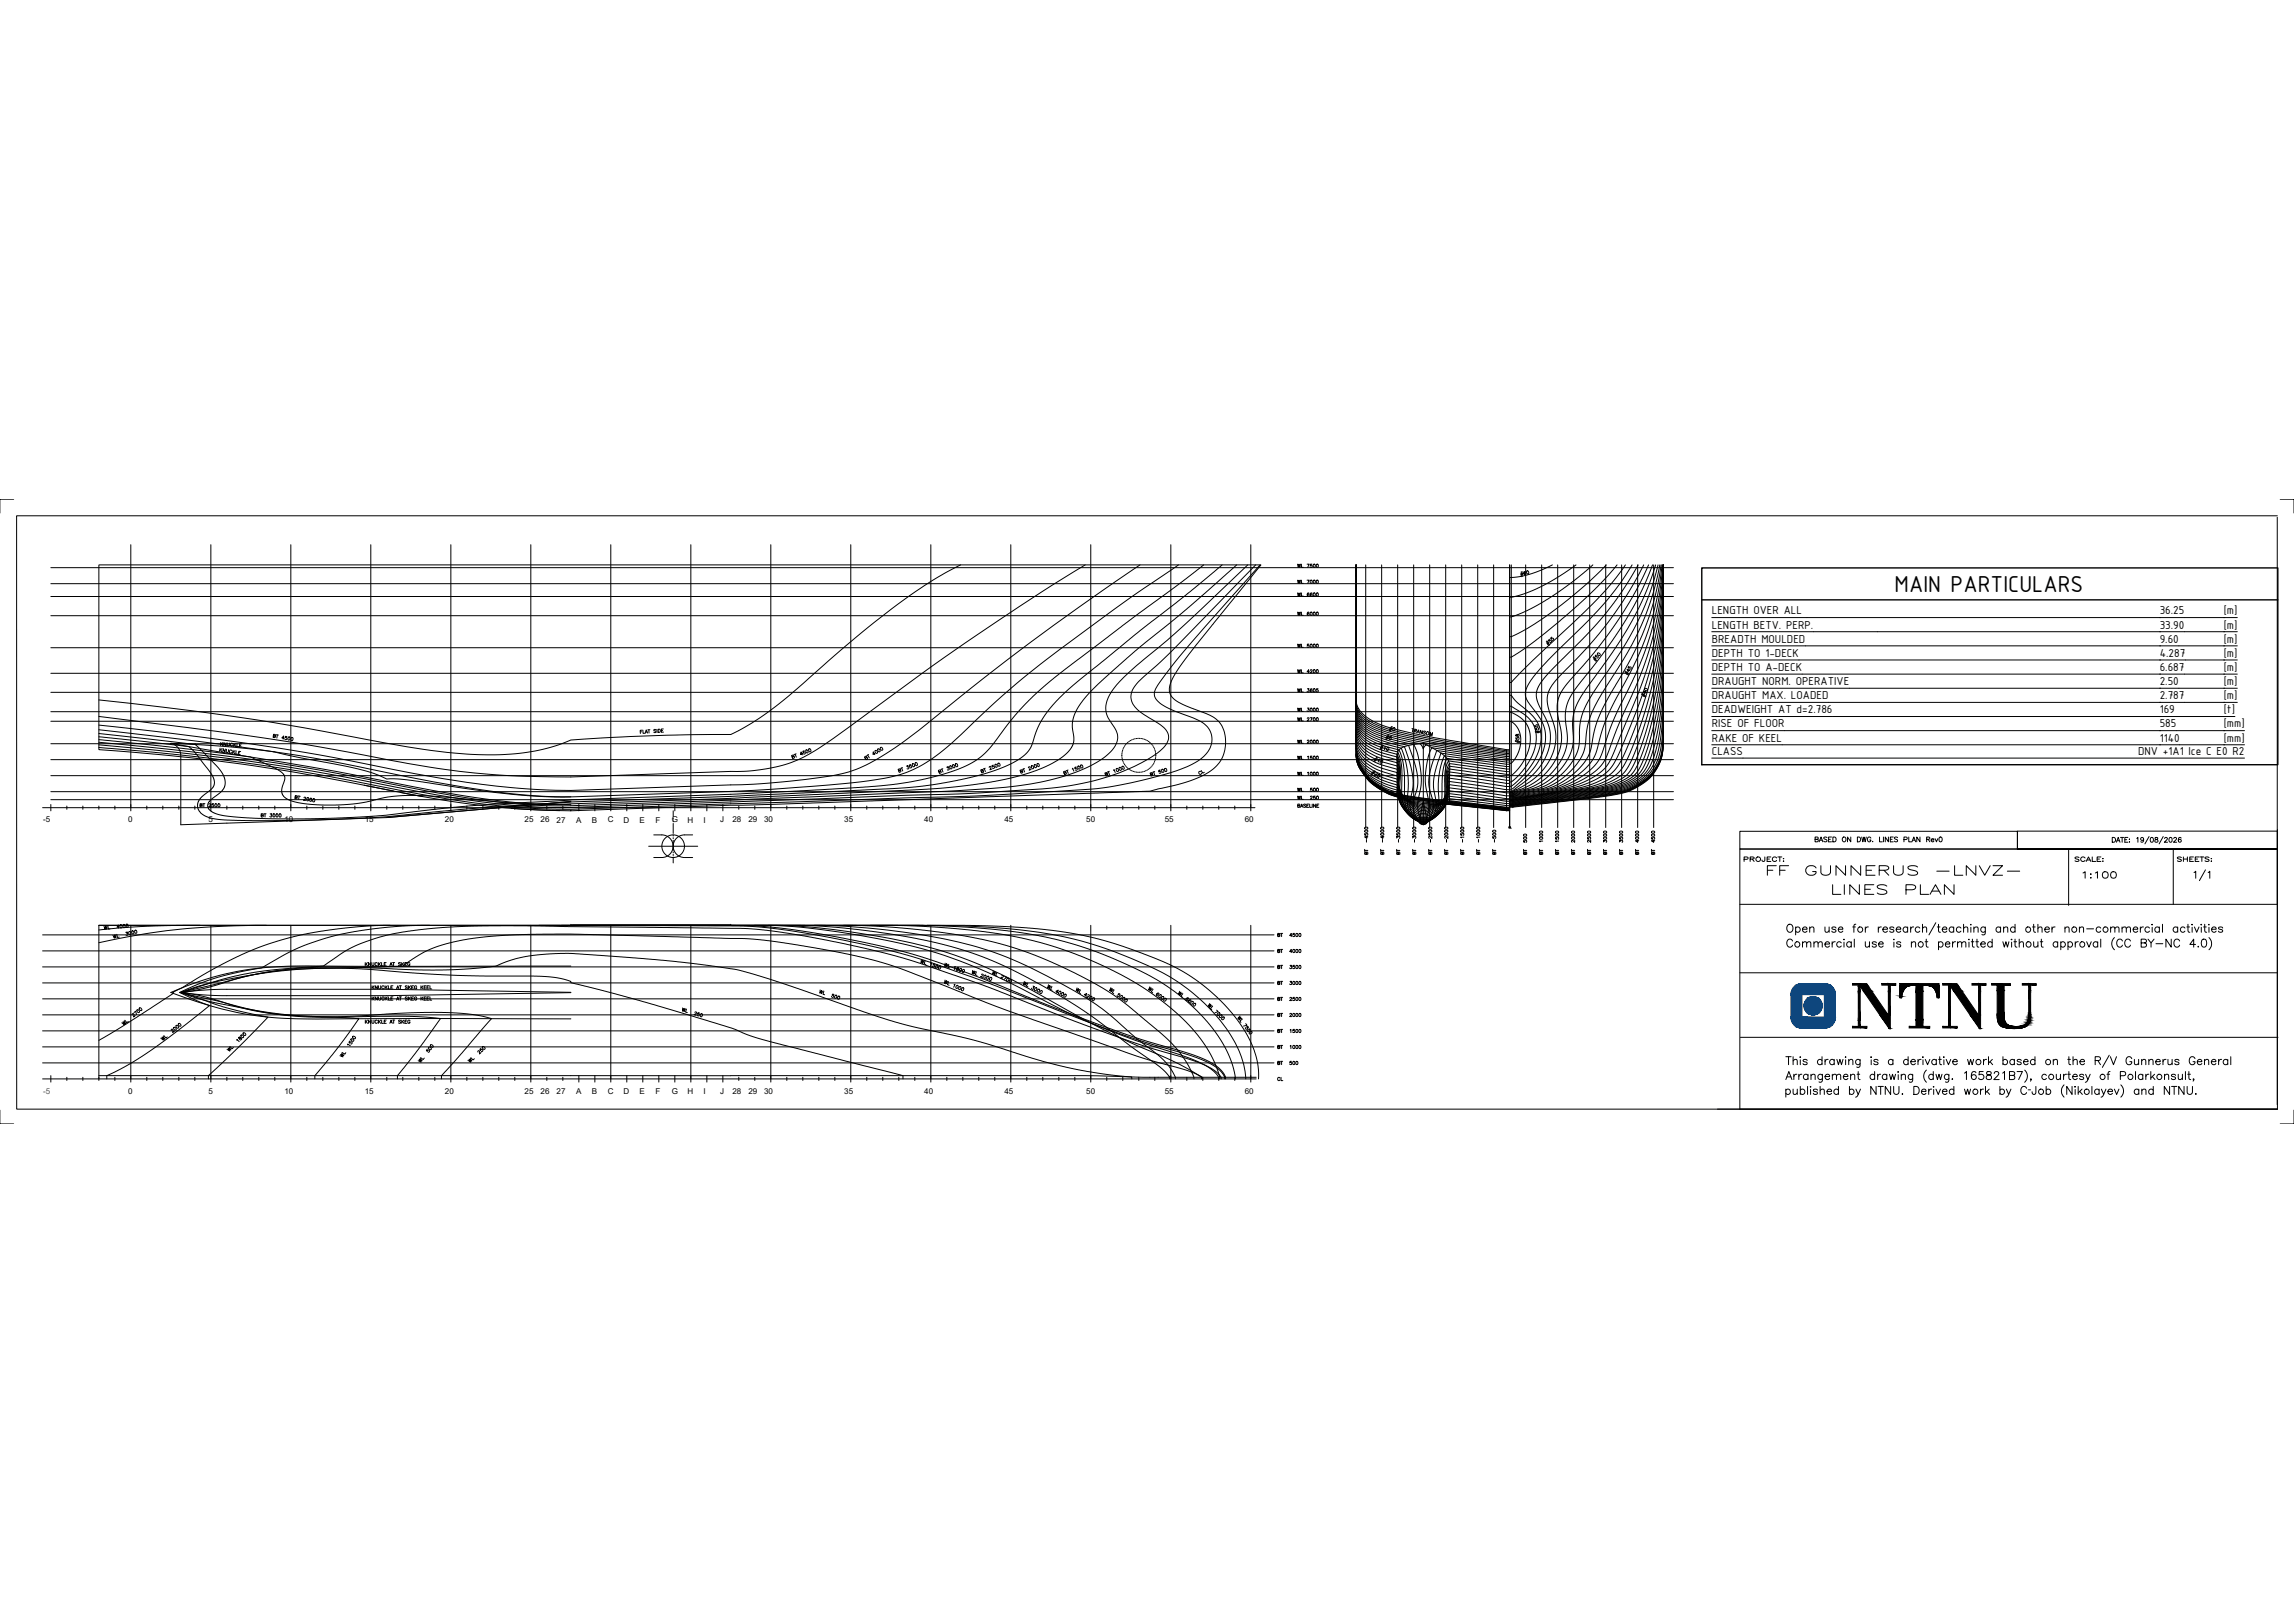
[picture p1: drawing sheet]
<svg xmlns="http://www.w3.org/2000/svg" width="1189mm" height="841mm" viewBox="0 0 1189 841" stroke-linecap="round" stroke-linejoin="round" font-family="sans-serif">
<defs><g id="words">
<text font-size="12.9" x="982" y="307">MAIN PARTICULARS</text>
<g font-size="8.8">
<text x="915" y="455">FF GUNNERUS -LNVZ-</text>
<text x="949" y="465">LINES PLAN</text>
</g>
<text font-size="6.6" x="1079" y="456">1:100</text>
<g font-size="6.4">
<text x="887" y="318">LENGTH OVER ALL</text>
<text x="1119" y="318">36.25</text>
<text x="1152" y="318">[m]</text>
<text x="887" y="326">LENGTH BETV. PERP.</text>
<text x="1119" y="326">33.90</text>
<text x="1152" y="326">[m]</text>
<text x="887" y="333">BREADTH MOULDED</text>
<text x="1119" y="333">9.60</text>
<text x="1152" y="333">[m]</text>
<text x="887" y="340">DEPTH TO 1-DECK</text>
<text x="1119" y="340">4.287</text>
<text x="1152" y="340">[m]</text>
<text x="887" y="348">DEPTH TO A-DECK</text>
<text x="1119" y="348">6.687</text>
<text x="1152" y="348">[m]</text>
<text x="887" y="355">DRAUGHT NORM. OPERATIVE</text>
<text x="1119" y="355">2.50</text>
<text x="1152" y="355">[m]</text>
<text x="887" y="362">DRAUGHT MAX. LOADED</text>
<text x="1119" y="362">2.787</text>
<text x="1152" y="362">[m]</text>
<text x="887" y="370">DEADWEIGHT AT d=2.786</text>
<text x="1119" y="370">169</text>
<text x="1152" y="370">[t]</text>
<text x="887" y="377">RISE OF FLOOR</text>
<text x="1119" y="377">585</text>
<text x="1152" y="377">[mm]</text>
<text x="887" y="384">RAKE OF KEEL</text>
<text x="1119" y="384">1140</text>
<text x="1152" y="384">[mm]</text>
<text x="887" y="391">CLASS</text>
<text x="1108" y="391">DNV +1A1 Ice C E0 R2</text>
</g>
<text font-size="6.2" x="714" y="390">#10</text>
<text font-size="6" x="1051" y="567">‑</text>
<g font-size="5.7">
<text x="719" y="380">#0</text>
<text x="717" y="385">#5</text>
<text x="789" y="386" transform="rotate(-90 789 386)">#58</text>
<text x="940" y="437">BASED ON DWG. LINES PLAN Rev0</text>
<text x="903" y="448">PROJECT:</text>
<text x="1075" y="448">SCALE:</text>
<text x="1127" y="448">SHEETS:</text>
</g>
<text font-size="5.3" x="621" y="403">CL</text>
<g font-size="4.9">
<text x="672" y="295">WL 7500</text>
<text x="672" y="310">WL 6600</text>
<text x="672" y="350">WL 4200</text>
<text x="672" y="360">WL 3605</text>
<text x="672" y="395">WL 1500</text>
<text x="672" y="411">WL 500</text>
<text x="103" y="419">BT 2500</text>
<text x="672" y="416">WL 250</text>
<text x="134" y="425">BT 3000</text>
<text x="710" y="444" transform="rotate(-90 710 444)">BT -4500</text>
<text x="727" y="444" transform="rotate(-90 727 444)">BT -3500</text>
<text x="743" y="444" transform="rotate(-90 743 444)">BT -2500</text>
<text x="752" y="444" transform="rotate(-90 752 444)">BT -2000</text>
<text x="760" y="444" transform="rotate(-90 760 444)">BT -1500</text>
<text x="776" y="444" transform="rotate(-90 776 444)">BT -500</text>
<text x="801" y="444" transform="rotate(-90 801 444)">BT 1000</text>
<text x="817" y="444" transform="rotate(-90 817 444)">BT 2000</text>
<text x="834" y="444" transform="rotate(-90 834 444)">BT 3000</text>
<text x="851" y="444" transform="rotate(-90 851 444)">BT 4000</text>
<text x="661" y="495">BT 4000</text>
<text x="661" y="503">BT 3500</text>
<text x="661" y="512">BT 3000</text>
<text x="661" y="528">BT 2000</text>
<text x="661" y="545">BT 1000</text>
<text x="661" y="553">BT 500</text>
<text x="661" y="561">CL</text>
</g>
<g font-size="4.4">
<text x="672" y="303">WL 7000</text>
<text x="672" y="320">WL 6000</text>
<text x="672" y="337">WL 5000</text>
<text x="672" y="370">WL 3000</text>
<text x="672" y="375">WL 2700</text>
<text x="672" y="386">WL 2000</text>
<text x="672" y="403">WL 1000</text>
<text x="672" y="419">BASELINE</text>
<text x="718" y="444" transform="rotate(-90 718 444)">BT -4000</text>
<text x="735" y="444" transform="rotate(-90 735 444)">BT -3000</text>
<text x="768" y="444" transform="rotate(-90 768 444)">BT -1000</text>
<text x="792" y="444" transform="rotate(-90 792 444)">BT 500</text>
<text x="809" y="444" transform="rotate(-90 809 444)">BT 1500</text>
<text x="826" y="444" transform="rotate(-90 826 444)">BT 2500</text>
<text x="842" y="444" transform="rotate(-90 842 444)">BT 3500</text>
<text x="859" y="444" transform="rotate(-90 859 444)">BT 4500</text>
<text x="661" y="486">BT 4500</text>
<text x="661" y="520">BT 2500</text>
<text x="661" y="536">BT 1500</text>
</g>
<g font-size="4.2">
<text x="22" y="426">-5</text>
<text x="66" y="426">0</text>
<text x="108" y="426">5</text>
<text x="147" y="426">10</text>
<text x="189" y="426">15</text>
<text x="231" y="426">20</text>
<text x="272" y="426">25</text>
<text x="280" y="426">26</text>
<text x="288" y="426">27</text>
<text x="299" y="426">A</text>
<text x="307" y="426">B</text>
<text x="315" y="426">C</text>
<text x="323" y="426">D</text>
<text x="331" y="426">E</text>
<text x="340" y="426">F</text>
<text x="348" y="426">G</text>
<text x="356" y="426">H</text>
<text x="365" y="426">I</text>
<text x="373" y="426">J</text>
<text x="380" y="426">28</text>
<text x="388" y="426">29</text>
<text x="396" y="426">30</text>
<text x="438" y="426">35</text>
<text x="479" y="426">40</text>
<text x="521" y="426">45</text>
<text x="563" y="426">50</text>
<text x="604" y="426">55</text>
<text x="645" y="426">60</text>
<text x="66" y="567">0</text>
<text x="108" y="567">5</text>
<text x="147" y="567">10</text>
<text x="189" y="567">15</text>
<text x="231" y="567">20</text>
<text x="272" y="567">25</text>
<text x="280" y="567">26</text>
<text x="288" y="567">27</text>
<text x="299" y="567">A</text>
<text x="307" y="567">B</text>
<text x="315" y="567">C</text>
<text x="323" y="567">D</text>
<text x="331" y="567">E</text>
<text x="340" y="567">F</text>
<text x="348" y="567">G</text>
<text x="356" y="567">H</text>
<text x="365" y="567">I</text>
<text x="373" y="567">J</text>
<text x="380" y="567">28</text>
<text x="388" y="567">29</text>
<text x="396" y="567">30</text>
<text x="438" y="567">35</text>
<text x="479" y="567">40</text>
<text x="521" y="567">45</text>
<text x="563" y="567">50</text>
<text x="604" y="567">55</text>
<text x="645" y="567">60</text>
</g>
<text font-size="4.2" fill="#f00" x="22" y="567">-5</text>
<text font-size="3.5" x="781" y="430">CL</text>
</g></defs>
<!-- layer: 03_Lines_Buttocks -->
<g fill="none" stroke="#000" stroke-width=".52">
<path d="M51 293h602l-37 46-7 11-3 5a8 8 0 0 0 6 10l14 5a15 15 0 0 1 9 19 23 23 0 0 1-18 15l-21 6-305 10a459 459 0 0 1-90-11l-28-5a1108 1108 0 0 0-122-16zM498 293l-3 1a293 293 0 0 0-57 41l-27 24a140 140 0 0 1-32 22 932 932 0 0 0-84 3 121 121 0 0 1-59 6l-21-2a1849 1849 0 0 0-139-23l-25-2M562 293l-22 14-40 26-65 48a79 79 0 0 1-36 17l-13 2-90 3a430 430 0 0 1-92-9l-61-11-92-12M591 293a1542 1542 0 0 0-121 90 87 87 0 0 1-39 19 398 398 0 0 1-52 5l-83 3a469 469 0 0 1-92-11 1422 1422 0 0 0-153-23M611 293l-25 16-37 28a537 537 0 0 0-57 49 67 67 0 0 1-42 19l-29 2-38 3-87 3h-14l-27-2-45-7h-10l-7-3-8-3-43-8M624 293l-72 54-11 9-12 12-16 20-6 5-5 3-9 4-10 3-11 2-19 2-37 3-120 4-41 3-69 6-28 1h-28l-16-2-4-1-2-2v-1v-2l8-7 1-2v-3l-2-3-2-3-12-12M633 293l-18 15-28 22-35 29-6 6-5 6-3 6-4 10-4 5-8 5-10 4-13 3-16 3-16 1-42 2-129 6-47 3-61 5-42 1h-30l-9-2-3-2-1-1-1-3 1-2 7-7 1-1v-2l-1-3-2-3-7-9-3-3-47-5M641 293l-25 21-28 23-24 22-4 6-3 5-1 5v10l-1 3-3 3-8 5-10 4-13 4-13 2-17 2-17 1-95 5-85 3-23-1-46-3-14-1-10 1-18 4h-19l-10-1-6-2-1-2-1-2 2-7-1-2-5-3-12-6-36-4-43-5M647 293l-34 32-20 17a61 61 0 0 0-19 20 13 13 0 0 0 3 15 10 10 0 0 1-2 13 74 74 0 0 1-36 15 405 405 0 0 1-67 6l-176 7a380 380 0 0 1-84-10 1234 1234 0 0 0-161-23M651 293l-45 46-13 11a13 13 0 0 0-7 13l1 2 3 3 8 5a12 12 0 0 1 8 9 13 13 0 0 1-8 10 126 126 0 0 1-62 17l-39 2-201 7a409 409 0 0 1-92-10 1162 1162 0 0 0-153-22M653 293l-40 45-13 17a6 6 0 0 0 2 10l6 3 7 3a16 16 0 0 1 13 9 13 13 0 0 1-9 15 178 178 0 0 1-60 14l-60 4-203 6h-19l-20-2-22-3-68-12-38-6-37-5-41-4M51 378l46 5 45 7"/>
<path d="M51 380l50 6M89 385l29 5a1919 1919 0 0 1 102 19 327 327 0 0 0 76 8M101 386h.1M142 390l-24-3-29-2a6 6 0 0 1 5 7v35l106-3 96-9-96 9M142 390a1200 1200 0 0 1 77 14 364 364 0 0 0 77 9M581 392v1M581 391v1M581 390v1M582 393h.1M582 389v1M582 394h.1M582 389h.1"/>
<path d="M582 395h.1M582 388h.1M582 395l1 1M583 387h-1M583 396h.1M583 386v1M583 397h.1M583 386h.1M584 397v1M584 385h.1M584 398h1M585 385h-1"/>
<path d="M585 398v1M585 384h.1M586 399h.1M586 384h.1M586 399h1M587 383h-1M587 400h1M588 383h-1M588 400h.1M588 383h.1M589 383h.1M590 383h.1"/>
<path d="M590 383h1M591 383h1M592 383h.1M592 400h.1M593 383h.1M593 400h.1M594 383h.1M594 399h.1M594 384h1M595 399h-1M595 384h.1M595 398v1"/>
<path d="M596 385h.1M596 398h.1M596 385h1M597 397l-1 1M597 386h.1M597 397h.1M597 386l1 1M598 396h-1M598 387h.1M598 395v1M598 388h.1M598 395h.1"/>
<path d="M599 389h.1M599 394h.1M599 389v1M599 393h.1M599 390v1M599 392v1M599 391v1M189 407l15 3M207 411l12 2M265 419l25 1M589 400h.1M590 400h.1"/>
<path d="M590 400h1M592 400h-1"/>
</g>
<!-- layer: 00_Grid -->
<g fill="none" stroke="#000" stroke-width=".52">
<path d="M22 419h628M26 417v3M35 418v1M43 418v1M51 418v1M60 418v1M68 417v3M76 418v1M84 418v1M93 418v1M118 418v1M126 418v1"/>
<path d="M134 418v1M142 418v1M151 417v3M159 418v1M167 418v1M176 418v1M184 418v1M192 417v3M200 418v1M209 418v1M217 418v1M225 418v1"/>
<path d="M234 417v3M242 418v1M250 418v1M259 418v1M267 418v1M275 417v3M283 418v1M292 418v1M300 417v3M308 417v3M317 417v3M325 417v3"/>
<path d="M333 417v3M341 417v3M350 417v3M358 417v3M366 417v3M375 417v3M383 418v1M391 418v1M399 417v3M408 418v1M416 418v1M424 418v1"/>
<path d="M433 418v1M441 417v3M449 418v1M458 418v1M466 418v1M474 418v1M482 417v3M491 418v1M499 418v1M507 418v1M516 418v1M524 417v3"/>
<path d="M532 418v1M540 418v1M549 418v1M557 418v1M565 417v3M574 418v1M582 418v1M590 418v1M598 418v1M607 417v3M615 418v1M623 418v1"/>
<path d="M632 418v1M640 418v1M648 417v3"/>
</g>
<!-- layer: 03_Lines_Grid -->
<g fill="none" stroke="#000" stroke-width=".52">
<path d="M26 294h841M68 282v137M109 282v137M151 282v137M192 282v137M234 282v137M275 282v137M317 282v137M358 282v137M399 282v137M441 282v137M482 282v137"/>
<path d="M524 282v137M565 282v137M607 282v137M648 282v137M708 293v136M716 293v136M724 293v136M733 293v136M741 293v136M749 293v136M758 293v136M766 293v136"/>
<path d="M774 293v136M782 293v136M791 293v136M799 293v136M807 293v136M816 293v136M824 293v136M832 293v136M840 293v136M849 293v136M857 293v136M26 309h841"/>
<path d="M26 302h841M26 319h841M26 336h841M26 359h841M26 349h841M26 369h841M26 374h841M26 394h841M26 385h841M26 410h841M26 402h841M26 414h841"/>
<path d="M68 479v80M109 479v80M151 479v80M192 479v80M234 479v80M275 479v80M317 479v80M358 479v80M399 479v80M441 479v80M482 479v80M524 479v80"/>
<path d="M565 479v80M607 479v80M648 479v80M22 493h638M22 484h638M22 518h638M22 509h638M22 501h638M22 534h638M22 526h638M22 551h638M22 542h638"/>
</g>
<!-- layer: Make2D$Visible$Curves$0 -->
<g fill="none" stroke="#000" stroke-width=".52">
<path d="M22 559h629M26 557v4M35 558v2M43 558v2M51 558v2M60 558v2M68 557v4M76 558v2M84 558v2M93 558v2M101 558v2M109 557v4"/>
<path d="M118 558v2M126 558v2M134 558v2M142 558v2M151 557v4M159 558v2M167 558v2M176 558v2M184 558v2M192 557v4M200 558v2M209 558v2"/>
<path d="M217 558v2M225 558v2M234 557v4M242 558v2M250 558v2M259 558v2M267 558v2M275 557v4M283 558v2M292 558v2M300 557v4M308 557v4"/>
<path d="M317 557v4M325 557v4M333 557v4M341 557v4M350 557v4M358 557v4M366 557v4M375 557v4M383 558v2M391 558v2M399 557v4M408 558v2"/>
<path d="M416 558v2M424 558v2M433 558v2M441 557v4M449 558v2M458 558v2M466 558v2M474 558v2M482 557v4M491 558v2M499 558v2M507 558v2"/>
<path d="M516 558v2M524 557v4M532 558v2M540 558v2M549 558v2M557 558v2M565 557v4M574 558v2M582 558v2M590 558v2M598 558v2M607 557v4"/>
<path d="M615 558v2M623 558v2M632 558v2M640 558v2M648 557v4"/>
</g>
<!-- layer: 03_Lines_Waterlines -->
<g fill="none" stroke="#000" stroke-width=".52">
<path d="M51 479h427M51 479h449l27 1 20 2 20 4 19 6 21 8 14 8 6 6 8 7 6 7 4 6 4 7 2 6 1 5v7M51 479v80M104 479l-28 1-25 2M138 479a365 365 0 0 0-87 10M202 479l-18 1-21 3-14 3-17 6-16 7-26 15v1l-16 10-23 14M223 479l-26 2-13 2-12 2-18 6-18 11-23 4-8 3-11 5h-1l16 7-18 14-15 11-12 7-9 4v2M279 479l110 1 26 3 36 7 16 4 15 5 29 10 70 27 39 12 7 3 4 2 3 3 1 3M291 479l103 1 25 3 37 7 17 4 12 4 26 10 33 13 33 13 45 14 9 5 3 3 1 3M296 479h.1M297 479l173 1 37 2 14 2 14 3 17 5 18 8 17 8 13 9 12 10 9 10 8 12 2 6 1 4M379 479h.1"/>
<path d="M379 479h-83l126 1 32 3 17 3 17 3 15 5 13 5 16 7 18 10 16 10 20 16 14 10 5 4 1 2v1M391 479a351 351 0 0 1 106 19l22 9 25 13a430 430 0 0 0 73 28 27 27 0 0 1 15 10v1M398 479a348 348 0 0 1 100 17l14 6 14 6a768 768 0 0 0 63 34 166 166 0 0 1 34 16v1M422 479a327 327 0 0 1 94 15 244 244 0 0 1 60 33l12 11 8 6a30 30 0 0 1 13 15M437 479l31 2 32 4 24 6 22 8 22 11 8 5 9 7 17 14 7 6 6 9 4 8M451 479l42 1 20 1 15 2 14 3 11 2 13 4 12 5 13 6 10 6 9 6 10 8 8 9 6 9 4 10 2 8M480 479a293 293 0 0 1 86 10 164 164 0 0 1 49 23 79 79 0 0 1 30 40l1 7M296 501h-127a180 180 0 0 0-63 7l-17 6a186 186 0 0 0 80 14h127M296 514l-96-1h-85l-21 1 21 2h85l96-2M51 557h511l31 1h58M108 559v-2l15-14 16-16-22-5-23-8 21-7 12-2 15-3 22-1a8 8 0 0 0 7-3l12-7 14-5 15-3 17-2 19-1h25l111 1 16 1 20 4 22 4 19 5 15 4 36 12 62 25 18 6 29 8 8 5 3 2 1 2M163 559v-2l11-13 12-16-33-2-15-1-13-3-21-6-10-2 12-2 24-7 12-2 17-1 50-1 8-6 9-4 14-4 13-2 17-1h26l95 3 15 2 25 4 28 6 65 25 65 23 28 8 6 3v1"/>
<path d="M206 559v-2l11-13 11-16-18-1h-44l-17-1-16-2-39-10 37-9 12-2 13-1 20-1 41 2 22-1 18-1 8-4 9-2 16-1 53 4 20 2 21 3 20 6 44 15 18 6 39 9 43 13 19 4 20 2v1M229 559v-2l24-28a1 1 0 0 0 1 0 1 1 0 0 0 0-1l-10-2-15-1h-16l-38 2-22-1-16-2-24-4-11-3-8-3 13-4 18-4 19-3 17-1h21l49 3 56 1 5 1 4 2 26 7 35 10 22 7 17 6 72 18v2M606 558h.1"/>
</g>
<!-- layer: 00_Paper_Layout_ Text -->
<g fill="none" stroke="#000" stroke-width=".52">
<path d="M887 320h233M887 327h233M887 335h233M1119 320h34M1119 327h34M1119 335h34M1152 320h7M1152 327h7M1152 335h7M887 342h233M887 349h233M887 357h233"/>
<path d="M1119 342h34M1119 349h34M1119 357h34M1152 342h7M1152 349h7M1152 357h7M887 364h233M887 371h233M887 379h233M1119 364h34M1119 371h34M1119 379h34"/>
<path d="M1152 364h7M1152 371h6M1152 379h11M887 386h233M887 393h276M1119 386h34M1152 386h11"/>
</g>
<!-- layer: 00_Paper_Layout_Thick -->
<path d="M882 294h298v102h-298zM882 311h298" fill="none" stroke="#000" stroke-width=".72"/>
<!-- layer: 03_Lines_Frames1 -->
<g fill="none" stroke="#000" stroke-width=".52">
<path d="M703 296h.1M703 293v95l1 7 2 5 3 5 4 2 6 4 5 2 17 2 41 5M703 293v94l1 7 3 6 2 4 4 3 6 4 4 1 16 3 43 4M703 293v95l1 6 2 6 3 4 3 3 5 3 6 2 17 3 42 5-31-3-14-1-17-5-8-4-5-6-3-6-1-7M703 298v89l1 7 3 6 2 4 4 3 6 3 5 2 17 3 41 4M703 293v94l1 7 2 5 3 3 3 4 6 3 5 2 18 3 41 5M703 293v6M783 293v117l1 1v6M805 293l-12 5-6 1h-5M817 293l-11 7-8 4-9 4-7 1M826 293l-11 9-13 8-10 6-10 4M832 293a188 188 0 0 1-49 37h-1"/>
<path d="M838 293l-12 13-17 16-17 13-7 5-3 1M842 293l-8 10-9 10-31 29-11 12h-1M846 293a157 157 0 0 1-29 35l-13 12a46 46 0 0 0-13 18v2v3a51 51 0 0 1 10 15 29 29 0 0 1-12 26l-5 5M849 293l-8 14-10 12-9 10-19 19-5 7-2 3v3l7 16 1 6-1 5-3 7-5 6-10 8-2 1h-1M852 293l-8 13-11 17-11 14-15 15-4 5-1 4v4l4 12v6l-1 6-2 6-4 5-5 4-7 5-3 1h-2M854 293l-8 16-9 15-9 12-16 18-3 5-2 7v4l2 11v6l-4 9-6 7-7 4-8 4h-3l-30-4-2 6-3 5-3 3-4 2h-5l-4-5-4-5-2-9a2.1 2.1 0 0 0-2-3l-8-2-6-4-3-3-2-5M856 293l-6 16-7 12-9 14-17 22-4 6-2 7 1 11v5l-2 5-2 5-5 6-6 4-6 3-7 2h-2M858 293l-5 14-7 15-8 13-16 22-5 8-2 8v13l-1 4-2 5-6 7-6 4-6 3-12 2M859 293l-5 16-6 15-7 12-15 22-5 9-2 8-1 13-3 7-6 7-7 5-6 2-14 3M860 293l-4 17-7 17-5 11-14 22-5 9-2 7-2 12-2 6-7 7-8 6-5 2-17 3M861 293l-3 16-5 16-7 16-12 20-5 9-3 8-2 11-2 5-7 7-9 6-5 2-19 3M861 293l-3 21-6 18-6 15-13 24-7 21-3 4-4 5-6 4-6 3-22 4h-5l-29-4-5 10-3 2-4 2h-4l-5-4-3-5-3-8a2.4 2.4 0 0 0-3-2l-7-3-6-3-3-4-2-5"/>
<path d="M862 293l-3 21-5 19-5 14-13 27-6 17-2 3-3 4-4 3-11 6-14 4-14 2M862 293l-2 23-5 21-5 14-11 23-6 17-2 5-3 3-4 3-11 5-16 4-15 2M862 293l-1 15-1 11-5 23-7 19-15 35-2 3-4 3-5 3-7 2-19 5-14 1M862 293v92l-1 7-2 5-4 5-3 3-7 4-3 1-14 2-39 5a86 86 0 0 1-23-1l-15-2-10 5h-4l-7-4-6-5a31 31 0 0 1-21-15v-4v4l1 3 6 6 8 4 6 2 5 4 7 4h3l11-3a8 8 0 0 1 6 0l26 3M862 296h.1M862 293v14l-1 12-2 13-3 12-4 12-4 14-9 20-3 6-3 4-3 2-11 5-22 5-15 2M862 294v91l-1 8-3 6-2 3-4 3-6 4-5 1-17 3-42 5M862 296l-1 26-2 12-3 14-3 12-5 15-5 14-5 8-2 3-4 3-9 4-20 4-21 3M862 293v3M862 319v15l-1 14-3 16-3 13-3 12-5 10-3 3-5 3-11 4-46 6-31-4-8 8-4 2h-3l-3-2-3-3-3-4-3-5-10-4-7-4-3-5-1-4M862 307l-1 23-3 24-3 13-4 14-5 12-3 6-5 4-10 5-46 7M862 313l-1 25-3 22-6 24-5 11-3 5-2 3-4 2-9 3-47 7"/>
<path d="M862 301l-1 25-4 25-7 26-5 13-4 8-3 3-4 3-9 3-43 7M862 340v19l-3 19-4 15-2 5-3 4-7 4-9 3-52 7M862 326l-1 22-3 21-4 19-3 8-3 5-3 2-4 2-9 3-50 7M862 332v21l-3 19-5 19-2 6-3 4-6 4-9 3-52 8M862 354v20l-2 13-3 10-3 3-3 4-7 3-9 3-53 7M862 347v20l-3 16-3 13-2 4-4 3-7 4-9 2-52 7M703 367a12 12 0 0 0 9 12 125 125 0 0 0 24 6l2 3 1-2 43 6M703 377l1 5 4 4 7 4 9 2 1 6v13l1 4 4 7 4 3h8l3-3 3-4 2-5v-11l1-5 31 4M703 376l1 5 4 4 7 3 9 3 2 7-1 12 1 5 4 7 2 2 2 1h6h2l3-3 3-3 2-6v-12l1-5 31 4M703 365l1 5 2 3 5 3 8 3 24 6 39 5M703 371v3l1 2 4 4 8 4 9 2a4 4 0 0 1 4 4l2 8 1 6v4l-1 8v4l2 3 3 4h3l3-4 2-4v-3l-1-7v-5l1-6 3-8M703 368l1 6 5 4 8 4 13 3a4 4 0 0 1 4 3l3 14-1 5-1 11 2 9h1l2-8-1-17 1-8 1-5a2 2 0 0 1 2-2 2 2 0 0 1 2 1l37 5"/>
<path d="M703 363l1 4 3 4 4 3 7 3 24 5 40 6M703 373l1 5 4 4 7 4 10 3 2 4 1 5v15l1 5 2 5 5 3h3l2-1 3-3 2-3 1-4 1-15 2-7 32 4M703 375l1 5 4 3 6 4 10 3 2 7v14l1 5 3 6 5 3h6l3-2 3-4 2-6v-14l2-5 31 5M703 372l1 5 4 4 7 4 11 3 2 5 2 8-1 15 1 3 2 4 4 3h3l2-1 2-2 2-3 1-4v-13l1-6 2-5 33 4M703 379l1 5 5 4 6 3 9 3 1 5v12v4l4 7 5 3 8-1 3-2 3-4 2-4v-11l1-4 31 4M703 370l1 5 4 4 9 4 11 3a2.7 2.7 0 0 1 3 3l3 8 1 7v4l-2 7-1 4 1 3 3 5h3l4-7v-4l-2-8-1-4 1-5 4-10 37 5M703 366l1 5 2 3 6 4 7 2 10 3 16 3 37 5M703 365l1 4 2 3 5 3 8 3 26 6 37 6M703 364l1 4 3 4 4 3 8 3 20 4 43 7M782 374h2l2 3 2 6v4l-1 4-3 3-1 2h-1M782 360h1l3 4 9 8 3 5 1 5-1 6-4 8-7 8-3 3h-2M782 369l4 2 4 3 2 3 1 4v6l-3 6-4 7-3 2h-1"/>
<path d="M782 366l6 3 5 4 2 3 1 5-1 7-2 6-6 8-4 3h-1M862 374v13l-2 7-4 7-7 6-6 2-7 2-54 6M862 368v16l-2 9-1 4-3 4-5 4-7 4-7 1-55 7M862 361v18l-2 12-3 7-3 4-3 2-6 4-8 2-55 7M703 380l1 5 4 4 7 4 9 2 1 5-1 9 1 5 3 6 6 4h8l3-2 3-3 2-5v-10l1-4 31 4M703 384l1 4 4 4 6 4 8 2a2.7 2.7 0 0 1 2 3l1 11 1 4 4 5 3 2 2 1 7-1 3-2 2-2 2-4 2-12 31 5M703 381v11l3 6 5 7 8 5 7 2 9 2 47 5M703 382l1 5 4 4 6 3 10 3 1 5v9v4l4 6 5 3h7l3-2 4-3 2-5v-9l1-3 31 4M703 391v3l1 3 6 7 8 5 6 2 12 7h2l13-2 31 3M703 389v3l2 2 4 5 6 3 9 3 2 6 3 4 3 4 4 2h3l5-2 3-3 4-6 31 4M703 391v2l2 3 4 5 7 4 8 3 6 8 6 4h3l3-1 9-6 31 3M703 390v4l1 3 6 8 8 5 11 4 8 3 14-1 31 4"/>
<path d="M703 381v2M738 385v42h-2a26 26 0 0 1 2-12l1 9v3h-1M738 385l9 5M738 385l-4 1a12 12 0 0 0-10 4v10M747 390a10 10 0 0 1 4 12v15M747 390l35 5M781 388v32v-1M724 400l1 10 2 5 4 6 5 3 5-1 5-3 3-6 2-9 31 4M724 400v13M751 417l-14-1-13-3a27 27 0 0 1-21-28l1 5 4 4 6 3 8 3a2.5 2.5 0 0 1 2 3l2 9 3 7M751 417l31 3M782 418l41-4 18-3 6-2 5-4 3-2 3-4 3-6 1-7v-92v92l-1 7-3 6-3 5-4 2-6 4-4 1-16 3-43 4"/>
<path d="M782 409h1M784 417v2M784 417h.1M733 422v1"/>
</g>
<!-- layer: Make2D$Visible$Curves$Default -->
<path d="M703 293v89M703 379h.1" fill="none" stroke="#000" stroke-width=".52"/>
<!-- layer: 00_Text -->
<g fill="none" stroke="#000" stroke-width=".52">
<path d="M788 296v3M789 296v3M789 297h-1M789 298h-1M791 296h-1a.7 .7 0 0 0 0 1 .7 .7 0 0 0 1 1l-1-1M801 332l2 3M802 332l1 2M802 333h.1M803 333l-1 1M803 331l-1 1h1h1l-1 1M804 330v1h1l-1 1M827 339v1h1v1"/>
<path d="M826 341l1 2M826 340l1 2M827 341l-1 1M842 348l2 2M842 348l2 1M843 348v1M844 348l-1 1M844 345v1h1v1M844 347v1l-1-1 2 1M851 360l2 1M851 359l2 2M852 360l-1 1"/>
<path d="M852 360v1M853 358l-1 1v-1l1 1M332 379h.1M333 378h-1v2M333 378v2h1M335 379h.1M336 380l-1-2-1 2M336 378v2M337 378h-1M340 378h-1l1 2-1-1M340 378l1 2M341 378h1v1l-1 1z"/>
<path d="M343 379h.1M344 378h-1v1h1M732 378h1M732 378v1M733 379h1v-1h-1v1M734 379v1M734 380l1-2 1 2M735 379h.1M737 379v1l-1-2v2M739 379h-1l1 1h-1M795 376v1h1v-1h1v1M796 377v1h1l-1-1h1v1"/>
<path d="M796 379h2M797 379v1M114 388v1M114 388l1 2M114 385v1M115 385v1M115 388l-1 1M116 385l-2 1M117 388v2l-1-2-1 2M117 385v2l-1-2v1M117 388v2h1l1-2M118 385v1v1l1-2"/>
<path d="M120 389a.7 .7 0 0 0-1 0 .7 .7 0 0 0 0 1 .7 .7 0 0 0 1 0M121 386l-1-1-1 1 1 1 1-1M121 389l-1 1M121 390l1 1M121 385v2M122 386v1M122 389l-1 1M122 385l-1 1M122 389v2h1M123 385v2h1M124 390h.1M124 386h1"/>
<path d="M125 389h-1l-1 2h1M125 385h-1v2h1M142 381h1l-1-1v2v-1M143 381h1M144 381l-1 1M147 383l-1-1 1-1v2M149 382h-1h1v1h-1M411 392h1l-1 1-1-1 1-1v1M412 391l1 1M413 391h-1M416 391h-1v-1l1 1M417 389h-1v1h1l-1 1"/>
<path d="M449 393h1h-1v1l-1-2h1l-1 1M450 391l1 2M450 391l-1 1M453 390l-1 1 1-1v1M466 399l1 1h-1l-1-1 1-1 1 1h-1M467 398l1 2M468 398h-1M470 397h1h-1l1 1h-1M472 396h-1v1h1h1l-1 1M487 400h1l-1 1-1-2h1v1M488 399l1 1M489 398l-1 1"/>
<path d="M491 398v-1v1h1v1h-1M509 399l1 1-1 1-1-2h1v1M510 398l1 2M511 398h-1M513 398l1-1-1 2h1M515 396l-1 1h1v1h-1M530 400l-1 1v-2h1l-1 1M530 398l1 2M531 398l-1 1M533 398v-1l1 1-1 1h1M553 399l1 2M554 399h-1"/>
<path d="M556 399v-1l1 2M558 397l-1 1h1v1h-1M574 400l1 1M575 400h-1M577 399l1 1M598 400v2M598 400h-1M601 399h-1l1 1h1l-1 1M711 400l1 1M712 394h1M712 399l-1 2M713 393l1 1"/>
<path d="M713 400l-2 1M714 392l-2 3M714 393l-2 2M714 394l1-1-1 2M717 394h-1v1h-1M741 381v-2v2l1-1v1M153 413h1l-1-1v2h1v-1M154 412l2 1M155 413v1M158 413v1l-1 1h1M552 400l1 1h-1l-1-1h1l-1 1M574 401v1h-1v-1l1-1v1h-1"/>
<path d="M597 401v1h-1v-1h1h-1M713 401h1l-2 1h1M55 480v1v-1l-1 2v-2M56 480v1h1M60 484v2l-1-2v2v-1M61 484v2h1M62 480h-1v-1v2M65 483h1v1v1l-1-1M189 499v1M190 500h.1M190 499l-1 1M192 499v1l-1-1v1"/>
<path d="M193 499v1h1v-1M196 499a.7 .7 0 0 0-1 0 .7 .7 0 0 0 0 1 .7 .7 0 0 0 1 0M196 499v1M196 500h1M197 499l-1 1M198 499v1h1M199 500h1M200 499h-1v1h1M202 500h1M203 499h2M204 499v1M208 499h-1l1 1h-1"/>
<path d="M208 499v1M209 500h.1M209 499l-1 1M210 500h.1M211 499h-1v1h1M212 499a.7 .7 0 0 0-1 0 .7 .7 0 0 0 0 1 .7 .7 0 0 0 1 0M477 497v2l1-1v1l1-1M479 498v2h1M482 499h1l-1 2M485 500l-1-1v1a.6 .6 0 0 1 0 1h-1M490 499v2l1-2-1 2 1-1M492 500l-1 1 1 1"/>
<path d="M193 511v1M193 517v1M193 517l1 1M193 512h1M194 517l-1 1M194 511l-1 1M196 517v1l-2-1v1M196 511v1l-2-1v1M196 517l1 1v-1M196 511l1 1v-1M199 517h-1v1h1M199 511a.7 .7 0 0 0-1 0 .7 .7 0 0 0 0 1 .7 .7 0 0 0 1 0"/>
<path d="M200 511v1M200 517v1M200 517l1 1M200 512h1M201 517l-1 1M201 511l-1 1M201 517v1h1M201 511v1h1M202 500l1-1v1M203 517h.1M203 512h.1M204 517h-1v1h1"/>
<path d="M204 511h-1v1h1M206 518v-1l1 1M206 512v-1l1 1M206 518h1M206 512h1M207 517h1M207 511h1M207 511v1M207 517v1M211 517h-1l1 1h-1M211 511h-1l1 1h-1M212 511v1"/>
<path d="M212 517v1M212 517l1 1M212 512h1M213 517l-1 1M213 511l-1 1M213 517h1M213 512h1M214 517h-1v1h1M214 511h-1v1h1M216 517h-1v1h1M216 511a.7 .7 0 0 0-1 0 .7 .7 0 0 0 0 1 .7 .7 0 0 0 1 0M218 511v1"/>
<path d="M218 517v1M219 517v1M219 512h.1M219 517l-1 1M219 511l-1 1M220 517h.1M220 512h.1M221 517h-1v1h1M221 511h-1v1h1M221 517h1M221 512h1M222 517h-1v1h1"/>
<path d="M222 511h-1v1h1M223 517v1h1M223 511v1h1M425 513v2l1-2v2l1-2M427 514l-1 1h1M432 515l-1 1h1v1l-1-1M490 508l-1 2 1-2v2l1-2M492 509l-1 1 1 1M494 510h1l-1 2M495 501v1M496 501v2v-1h1zM504 503v2l1-2v2l1-2"/>
<path d="M506 504l-1 1h1M509 505h1l-2 1 1 1M515 503l-1 2 2-2-1 2 1-1M517 504l-1 2h1M519 506h1l-1 1h1M521 506h1l-2 2M531 509l-1 1 2-1-1 2 1-2M533 510l-1 1h1M535 511h1l-1 1h1l-1 1v-1M543 510v2l1-1v1l1-1M545 511l-1 2h1M548 514h-1l1-1v2"/>
<path d="M558 512v2l1-2-1 2 2-1M560 513l-1 1 1 1M563 516l-1-1h1l-1 1M564 516h1l-2 1h1M576 512l-1 1 1-1v2l1-1M577 513l-1 1 1 1M581 515h-1h-1l1 1h-1M596 511l-1 2 2-1-1 1 1-1M598 513l-1 1M601 515a.8 .8 0 0 0-1 0 .8 .8 0 0 0 0 1v-1h-1M611 514v1l1-1-1 2 2-1M613 515l-1 1 1 1"/>
<path d="M616 518v-1l-1 1h1h-1M617 518a.7 .7 0 0 0-1 0 .7 .7 0 0 0 1 1h-1M64 529l1 2-1-2v2l-1-1M65 529l1 1 1-1M69 526v-1v2l1-1M69 525l1-1 1 2M85 537v2l-1-2 1 2-2-1M85 537l1 1 1-1M89 534v-1l1 2v-1M123 539l1 1M124 537v1h1v1h-1v-2zM181 539v1v1l1-1v1"/>
<path d="M189 529v1M190 529v1M190 529l-1 1M192 529v1l-1-1v1M193 529v1h1v-1M196 529h-1h-1l1 1h1M196 529v1M197 529v1M197 529l-1 1M198 529v1h1M199 529h1M200 529h-1v1h1"/>
<path d="M202 530l1-1v1M202 530h1M203 529h2M204 529v1M208 529h-1l1 1h-1M208 529v1M209 529v1M209 529l-1 1M210 529h.1M211 529h-1v1h1M212 529h-1v1h1M354 522v2l1-1-1 1 1-1"/>
<path d="M356 523l-1 1 1 1M360 525l1-1v1l-1 1h1M363 525h-1v1h-1M627 520l-1 1h2l-1 1 1-1M628 521l-1 2h1M631 523v1l-1 1M643 526l-1 2 1-1-1 1h2M644 528l-1 1v1M646 530v1l-2 1M647 532h-1l1 1h-1l-1-1M119 543l1 1-2-1 1 2-1-1M119 542l1 1h1"/>
<path d="M177 546l1 1-1-1 1 2-2-1M177 545l2 1v-1M180 542v-1l2 1M218 548l1 2-2-1 1 1h-1M218 548l1 1 1-1M221 544v1l1-1h1l-1 1M244 548v2l-1-1 1 1-2-1M244 548l1 1h1M248 545v-1v1l1 1v-1M249 543v1h1l-1 1"/>
<circle cx="792" cy="297" r=".8"/>
<circle cx="829" cy="339" r=".8"/>
<circle cx="853" cy="357" r=".7"/>
<circle cx="740" cy="380" r=".8"/>
<circle cx="150" cy="383" r=".8"/>
<circle cx="151" cy="383" r=".8"/>
<circle cx="418" cy="389" r=".8"/>
<circle cx="420" cy="389" r=".8"/>
<circle cx="454" cy="390" r=".8"/>
<circle cx="455" cy="389" r=".8"/>
<circle cx="457" cy="388" r=".8"/>
<circle cx="473" cy="396" r=".8"/>
<circle cx="475" cy="396" r=".8"/>
<circle cx="493" cy="398" r=".8"/>
<circle cx="494" cy="397" r=".8"/>
<circle cx="496" cy="396" r=".8"/>
<circle cx="516" cy="397" r=".8"/>
<circle cx="518" cy="396" r=".8"/>
<circle cx="535" cy="397" r=".8"/>
<circle cx="537" cy="397" r=".8"/>
<circle cx="538" cy="396" r=".7"/>
<circle cx="559" cy="398" r=".8"/>
<circle cx="561" cy="397" r=".8"/>
<circle cx="579" cy="399" r=".8"/>
<circle cx="581" cy="398" r=".8"/>
<circle cx="582" cy="398" r=".8"/>
<circle cx="603" cy="399" r=".8"/>
<circle cx="604" cy="399" r=".7"/>
<circle cx="160" cy="414" r=".8"/>
<circle cx="161" cy="414" r=".7"/>
<circle cx="163" cy="415" r=".8"/>
<circle cx="714" cy="402" r=".7"/>
<circle cx="63" cy="480" r=".8"/>
<circle cx="64" cy="480" r=".7"/>
<circle cx="66" cy="480" r=".8"/>
<circle cx="67" cy="483" r=".8"/>
<circle cx="69" cy="483" r=".8"/>
<circle cx="70" cy="483" r=".8"/>
<circle cx="433" cy="516" r=".8"/>
<circle cx="435" cy="517" r=".8"/>
<circle cx="485" cy="501" r=".8"/>
<circle cx="487" cy="501" r=".8"/>
<circle cx="496" cy="511" r=".7"/>
<circle cx="497" cy="512" r=".7"/>
<circle cx="498" cy="503" r=".8"/>
<circle cx="499" cy="513" r=".8"/>
<circle cx="499" cy="503" r=".8"/>
<circle cx="510" cy="506" r=".8"/>
<circle cx="512" cy="507" r=".8"/>
<circle cx="513" cy="507" r=".7"/>
<circle cx="522" cy="508" r=".7"/>
<circle cx="524" cy="508" r=".8"/>
<circle cx="537" cy="513" r=".8"/>
<circle cx="538" cy="513" r=".8"/>
<circle cx="540" cy="514" r=".8"/>
<circle cx="549" cy="514" r=".8"/>
<circle cx="551" cy="515" r=".8"/>
<circle cx="552" cy="516" r=".7"/>
<circle cx="565" cy="517" r=".8"/>
<circle cx="567" cy="518" r=".8"/>
<circle cx="581" cy="517" r=".8"/>
<circle cx="582" cy="517" r=".7"/>
<circle cx="584" cy="518" r=".8"/>
<circle cx="601" cy="516" r=".8"/>
<circle cx="603" cy="517" r=".7"/>
<circle cx="604" cy="518" r=".8"/>
<circle cx="618" cy="520" r=".7"/>
<circle cx="72" cy="524" r=".7"/>
<circle cx="73" cy="523" r=".7"/>
<circle cx="91" cy="533" r=".8"/>
<circle cx="92" cy="532" r=".7"/>
<circle cx="93" cy="531" r=".7"/>
<circle cx="125" cy="537" r=".8"/>
<circle cx="127" cy="536" r=".8"/>
<circle cx="183" cy="539" r=".7"/>
<circle cx="183" cy="538" r=".7"/>
<circle cx="363" cy="526" r=".8"/>
<circle cx="619" cy="521" r=".8"/>
<circle cx="632" cy="525" r=".8"/>
<circle cx="633" cy="527" r=".7"/>
<circle cx="634" cy="528" r=".7"/>
<circle cx="647" cy="534" r=".8"/>
<circle cx="648" cy="535" r=".8"/>
<circle cx="223" cy="543" r=".8"/>
<circle cx="224" cy="542" r=".8"/>
<circle cx="251" cy="543" r=".8"/>
</g>
<!-- layer: S0CO2 -->
<g fill="none" stroke="#000" stroke-width=".52">
<path d="M336 439h26M339 433h4a6 6 0 0 1 6 5 6 6 0 0 1-6 6h-4M359 433h-4a6 6 0 0 0-6 5 6 6 0 0 0 6 6h4M902 431h144v9h-144z"/>
<circle cx="349" cy="438" r="6"/>
</g>
<!-- layer: S0PH1 -->
<path d="M349 420v3M349 424v1M349 425v1M349 427v5M349 433h.1M349 434v1M349 435v6M349 441v1M349 443h.1M349 444v3" fill="none" stroke="#000" stroke-width=".52"/>
<!-- layer: S0CO1 -->
<g fill="none" stroke="#000" stroke-width=".52">
<path d="M1180 268v307M1180 267h-1171v308h1171M1046 440h134h-278v135M1046 431h134v9h-134zM1126 440v29M1180 440v29v-29M1072 441v28M1137 452l1-1v4M1143 451l-3 5M1144 452l1-1v4M902 469h278M902 504h278"/>
<path d="M902 538h279M890 575h290"/>
</g>
<g fill="#00509e" stroke="#00509e" stroke-width=".52">
<path d="M939 516h1z"/>
<path d="M939 526h1z"/>
<path d="M934 510h12zM933 510h13z"/>
<path d="M933 510h13zM933 510h13z"/>
<path d="M933 510h14zM933 510h14z"/>
<path d="M933 510h14zM932 510h15z"/>
<path d="M932 510h16zM932 510h16z"/>
<path d="M932 510h16zM931 510h17z"/>
<path d="M931 510l17 1zM931 511h17z"/>
<path d="M931 511h18zM931 511h18z"/>
<path d="M931 511h18zM930 511h19z"/>
<path d="M930 511h20zM930 511h20z"/>
<path d="M930 511l20 1zM930 511l20 1h-20z"/>
<path d="M930 512h20zM930 512h20h-21z"/>
<path d="M929 512h21zM929 512h21h-21z"/>
<path d="M929 512l22 1-1-1zM929 512l22 1h-22z"/>
<path d="M929 513h22zM929 513h22h-22z"/>
<path d="M929 513l22 1v-1zM929 513l22 1h-23z"/>
<path d="M928 514h23zM928 514h23h-23z"/>
<path d="M928 514l23 1v-1zM928 514l23 1h-23z"/>
<path d="M928 515h23zM928 515h23h-23z"/>
<path d="M928 515h23zM928 515h23h-23z"/>
<path d="M945 515l6 12v-12zM945 515l6 12h-6z"/>
<path d="M928 515l6 12v-12zM928 515l6 12h-6z"/>
<path d="M928 527l23 1v-1zM928 527l23 1h-23z"/>
<path d="M928 528h23zM928 528h23h-23z"/>
<path d="M928 528h23zM928 528h23h-23z"/>
<path d="M928 528l23 1v-1zM928 528l23 1h-23z"/>
<path d="M928 529h23zM928 529h23h-22z"/>
<path d="M929 529l22 1v-1zM929 529l22 1h-22z"/>
<path d="M929 530h22zM929 530h21z"/>
<path d="M929 530h21zM929 530h21z"/>
<path d="M929 530h21zM929 530l21 1z"/>
<path d="M930 531h20zM930 531h20z"/>
<path d="M930 531h20zM930 531h19z"/>
<path d="M930 531h19zM930 531l19 1z"/>
<path d="M931 532h18zM931 532h17z"/>
<path d="M931 532h17zM931 532h17z"/>
<path d="M931 532h17zM931 532h17z"/>
<path d="M932 532h16zM932 532h15z"/>
<path d="M932 532h15zM932 532l15 1z"/>
<path d="M933 533h14zM933 533h13z"/>
<path d="M933 533h13zM933 533h13z"/>
<path d="M933 533h13zM933 533h12z"/>
<path d="M939 516h1zM939 516h1z"/>
<path d="M939 516l2 1zM939 517h2z"/>
<path d="M939 517h2zM938 517h3z"/>
<path d="M938 517h3zM938 517h3z"/>
<path d="M938 517h4zM937 517h5z"/>
<path d="M937 517h5zM937 517h5z"/>
<path d="M937 517h5zM937 517h5z"/>
<path d="M937 517l6 1zM937 518h6z"/>
<path d="M937 518h6zM936 518h7z"/>
<path d="M936 518h7zM936 518h7z"/>
<path d="M936 518h7zM936 518h7z"/>
<path d="M936 518l8 1zM936 518l8 1z"/>
<path d="M936 519h8zM936 519h8z"/>
<path d="M935 519h9zM935 519h9z"/>
<path d="M935 519l9 1zM935 519l9 1h-9z"/>
<path d="M935 520h9zM935 520h9z"/>
<path d="M935 520h9zM935 520h9z"/>
<path d="M935 520l9 1zM935 520l9 1z"/>
<path d="M935 521h9zM935 521h9z"/>
<path d="M935 521h9zM935 521l9 1z"/>
<path d="M935 522h9zM935 522h9z"/>
<path d="M935 522h9zM935 522h9z"/>
<path d="M935 522h9zM935 522l9 1z"/>
<path d="M935 523h9zM935 523h9z"/>
<path d="M935 523h9zM935 523h9z"/>
<path d="M935 523h9zM935 523l9 1z"/>
<path d="M936 524h8zM936 524h7z"/>
<path d="M936 524h7zM936 524h7z"/>
<path d="M936 524h7zM936 524l7 1z"/>
<path d="M936 525h7zM936 525h7z"/>
<path d="M937 525h6zM937 525h5z"/>
<path d="M937 525h5zM937 525h5z"/>
<path d="M937 525h5zM937 525h5z"/>
<path d="M937 525h5zM937 525l4 1z"/>
<path d="M938 526h3zM938 526h3z"/>
<path d="M938 526h3zM938 526h3z"/>
<path d="M939 526h2zM939 526h1z"/>
<path d="M939 526h1zM939 526h1z"/>
</g>
<g fill="#000" stroke="#000" stroke-width=".52">
<path d="M985 517h1zM974 526h6v7zM1021 526l5 7zM1021 526h5v7zM1043 533h1zM1047 532h3z"/>
<path d="M963 511l1 2v-2zM963 511l1 2h-1z"/>
<path d="M963 513l1 16v-16zM963 513l1 16h-1z"/>
<path d="M960 510h8h-1zM960 510h8h-8z"/>
<path d="M963 510l5 1v-1zM963 510l5 1h-5z"/>
<path d="M964 511l6 2-2-2zM964 511l6 2h-4z"/>
<path d="M966 513l13 13-9-13zM966 513l13 13h-5z"/>
<path d="M979 513l1 13v-13zM979 513l1 13h-1z"/>
<path d="M979 510l1 3v-3zM979 510l1 3h-1z"/>
<path d="M975 510h7zM975 510h7h-7z"/>
<path d="M985 517h1zM985 517h1z"/>
<path d="M985 517h1zM985 517h1z"/>
<path d="M985 516h1zM985 516h1z"/>
<path d="M985 516h1zM985 516l1 1z"/>
<path d="M985 516h1zM985 516h1z"/>
<path d="M985 516h1zM985 516h1z"/>
<path d="M985 516h1zM985 516h1z"/>
<path d="M985 515h1zM985 515l1 1z"/>
<path d="M985 515h1zM985 515h1z"/>
<path d="M985 515h1zM985 515h1z"/>
<path d="M985 515h1zM985 515h1z"/>
<path d="M985 515h1zM985 515h1z"/>
<path d="M985 514h1zM985 514l1 1z"/>
<path d="M985 514h1zM985 514h1z"/>
<path d="M985 514h1zM985 514h1z"/>
<path d="M985 514h1zM985 514h1z"/>
<path d="M985 513h1zM985 513l1 1z"/>
<path d="M985 513h2zM985 513h1z"/>
<path d="M985 513h2zM985 513h2z"/>
<path d="M985 513h2zM985 513h2z"/>
<path d="M985 512h2zM985 512l2 1z"/>
<path d="M985 512h2zM985 512h2z"/>
<path d="M985 512h3zM985 512h2z"/>
<path d="M985 512h3zM985 512h3z"/>
<path d="M985 511h3zM985 511l3 1z"/>
<path d="M985 511h3zM985 511h3z"/>
<path d="M985 511h3zM985 511h3z"/>
<path d="M985 511h4zM985 511h3z"/>
<path d="M985 511h4zM985 511h4z"/>
<path d="M985 511h4zM985 511h4z"/>
<path d="M985 511h4zM985 511h4z"/>
<path d="M985 511h5zM985 511h4z"/>
<path d="M985 511h5zM985 511h5z"/>
<path d="M985 511h5zM985 511h5z"/>
<path d="M985 511h5zM985 511h5z"/>
<path d="M985 511h6zM985 511h6z"/>
<path d="M985 511h6zM985 511h5z"/>
<path d="M985 511h6zM985 511h6z"/>
<path d="M985 511h6zM985 511h6z"/>
<path d="M993 514l4 15v-15zM993 514l4 15h-4z"/>
<path d="M993 511l4 3v-3zM993 511l4 3h-4z"/>
<path d="M985 510l20 1v-1zM985 510l20 1h-20z"/>
<path d="M998 511h7zM998 511h7z"/>
<path d="M999 511h6zM999 511h6z"/>
<path d="M999 511h6zM999 511h6z"/>
<path d="M999 511h6zM999 511h6z"/>
<path d="M999 511h6zM999 511h6z"/>
<path d="M1000 511h5zM1000 511h5z"/>
<path d="M1000 511h5zM1000 511h5z"/>
<path d="M1000 511h5zM1000 511h5z"/>
<path d="M1000 511h5zM1000 511h5z"/>
<path d="M1000 511h5zM1000 511h5z"/>
<path d="M1001 511h4zM1001 511h4z"/>
<path d="M1001 511h4zM1001 511h4z"/>
<path d="M1001 511h4zM1001 511h4z"/>
<path d="M1001 511h4zM1001 511h4z"/>
<path d="M1002 511l3 1zM1002 511l3 1z"/>
<path d="M1002 512h3zM1002 512h3z"/>
<path d="M1002 512h3zM1002 512h3z"/>
<path d="M1002 512h3zM1002 512h3z"/>
<path d="M1002 512l3 1zM1002 512l3 1z"/>
<path d="M1003 513h2zM1003 513h2z"/>
<path d="M1003 513h2zM1003 513h2z"/>
<path d="M1003 513h2zM1003 513h2z"/>
<path d="M1003 513l2 1zM1003 513l2 1z"/>
<path d="M1003 514h2zM1003 514h2z"/>
<path d="M1003 514h2zM1003 514h2z"/>
<path d="M1003 514h2zM1003 514h2z"/>
<path d="M1003 514h2zM1003 514h2z"/>
<path d="M1003 514l2 1zM1003 514l2 1z"/>
<path d="M1004 515h1zM1004 515h1z"/>
<path d="M1004 515h1zM1004 515h1z"/>
<path d="M1004 515h1zM1004 515h1z"/>
<path d="M1004 515l1 1zM1004 515l1 1z"/>
<path d="M1004 516h1zM1004 516h1z"/>
<path d="M1004 516h1zM1004 516h1z"/>
<path d="M1004 516h1zM1004 516h1z"/>
<path d="M1004 516h1zM1004 516h1z"/>
<path d="M1004 516l1 1zM1004 516l1 1z"/>
<path d="M1004 517h1zM1004 517h1z"/>
<path d="M1004 517h1zM1004 517h1z"/>
<path d="M1004 517h1zM1004 517h1z"/>
<path d="M1010 511l1 2v-2zM1010 511l1 2h-1z"/>
<path d="M1010 513l1 16v-16zM1010 513l1 16h-1z"/>
<path d="M1007 510h8h-1zM1007 510h8h-8z"/>
<path d="M1010 510l5 1v-1zM1010 510l5 1h-5z"/>
<path d="M1011 511l6 2-2-2zM1011 511l6 2h-5z"/>
<path d="M1012 513l13 13-8-13zM1012 513l13 13h-4z"/>
<path d="M1025 513l1 13v-13zM1025 513l1 13h-1z"/>
<path d="M1025 510l1 3v-3zM1025 510l1 3h-1z"/>
<path d="M1022 510h7zM1022 510h7h-7z"/>
<path d="M1035 513l4 12v-12zM1035 513l4 12h-4z"/>
<path d="M1035 510l4 3v-3zM1035 510l4 3h-4z"/>
<path d="M1032 510h10zM1032 510h10h-10z"/>
<path d="M1051 513l1 12v-12zM1051 513l1 12h-1z"/>
<path d="M1051 510l1 3v-3zM1051 510l1 3h-1z"/>
<path d="M1048 510h7zM1048 510h7h-7z"/>
<path d="M963 529l1 3v-3zM963 529l1 3h-1z"/>
<path d="M960 532l8 1v-1zM960 532l8 1h-8z"/>
<path d="M974 526l5 7h1zM979 533h1z"/>
<path d="M993 529l4 3v-3zM993 529l4 3h-4z"/>
<path d="M989 532l11 1v-1zM989 532l11 1h-11z"/>
<path d="M1010 529l1 3v-3zM1010 529l1 3h-1z"/>
<path d="M1007 532l7 1v-1zM1007 532l7 1h-7z"/>
<path d="M1035 525l4 1v-1zM1035 525l4 1h-4zM1035 526h4zM1035 526h4z"/>
<path d="M1035 526h4zM1035 526h4h-4zM1035 526h4zM1035 526h4z"/>
<path d="M1035 526l4 1v-1zM1035 526l4 1h-4z"/>
<path d="M1035 527h4zM1035 527h4z"/>
<path d="M1035 527h4zM1035 527h4z"/>
<path d="M1035 527h4zM1035 527h4z"/>
<path d="M1035 527h4zM1035 527h4z"/>
<path d="M1035 527l4 1zM1035 527l4 1z"/>
<path d="M1035 528h4zM1035 528h4z"/>
<path d="M1035 528h4zM1035 528h4z"/>
<path d="M1035 528h4zM1035 528h4z"/>
<path d="M1035 528h4zM1035 528h4z"/>
<path d="M1035 528l4 1zM1035 528l4 1z"/>
<path d="M1035 529h4zM1035 529h4z"/>
<path d="M1035 529h4zM1035 529h4z"/>
<path d="M1035 529h4zM1035 529h4z"/>
<path d="M1035 529h4zM1035 529h4z"/>
<path d="M1035 529l4 1zM1035 529l4 1z"/>
<path d="M1036 530h3zM1036 530h3z"/>
<path d="M1036 530h3zM1036 530h3z"/>
<path d="M1036 530h3zM1036 530h3z"/>
<path d="M1036 530h4zM1036 530h4z"/>
<path d="M1036 530h4zM1036 530h4z"/>
<path d="M1036 530l4 1zM1036 530l4 1zM1036 531h4zM1036 531h4z"/>
<path d="M1036 531h4zM1036 531h4zM1036 531h4zM1036 531h4z"/>
<path d="M1036 531h5zM1036 531h5z"/>
<path d="M1037 531h4zM1037 531h4z"/>
<path d="M1037 531h4zM1037 531h4z"/>
<path d="M1037 531h4zM1037 531h4z"/>
<path d="M1037 531l5 1zM1037 531l5 1z"/>
<path d="M1037 532h5zM1037 532h5z"/>
<path d="M1037 532h5zM1037 532h5z"/>
<path d="M1037 532h6zM1037 532h6z"/>
<path d="M1038 532h6zM1038 532h6z"/>
<path d="M1038 532h6zM1038 532h6z"/>
<path d="M1038 532h6zM1038 532h6z"/>
<path d="M1038 532h7zM1038 532h7z"/>
<path d="M1043 533h1zM1043 533h1z"/>
<path d="M1043 533h2zM1043 533h1z"/>
<path d="M1043 533h2zM1043 533h2z"/>
<path d="M1043 533h2zM1043 533h2z"/>
<path d="M1042 533h3zM1042 533h3z"/>
<path d="M1042 533h4zM1042 533h3z"/>
<path d="M1042 533h4zM1042 533h4z"/>
<path d="M1042 533h4zM1042 533h4z"/>
<path d="M1041 533h5zM1041 533h5z"/>
<path d="M1041 533h6zM1041 533h5z"/>
<path d="M1041 533h6zM1041 533h6z"/>
<path d="M1041 533h6zM1041 533h6z"/>
<path d="M1041 533h6zM1041 533h6z"/>
<path d="M1040 533h7zM1040 533h7z"/>
<path d="M1040 533h8zM1040 533h7z"/>
<path d="M1040 533h8zM1040 533h8z"/>
<path d="M1040 533h8zM1040 533h8z"/>
<path d="M1039 532h9zM1039 532l9 1z"/>
<path d="M1039 532h10zM1039 532h9z"/>
<path d="M1039 532h10zM1039 532h10z"/>
<path d="M1039 532h10zM1039 532h10z"/>
<path d="M1038 532h11zM1038 532h11z"/>
<path d="M1038 532h11zM1038 532h11z"/>
<path d="M1038 532h11zM1038 532h11z"/>
<path d="M1038 532h12zM1038 532h11z"/>
<path d="M1046 532h4zM1045 532h5z"/>
<path d="M1046 532h4zM1046 532h4z"/>
<path d="M1047 532h3zM1046 532h4z"/>
<path d="M1048 532h2zM1047 532h3zM1047 532h3z"/>
<path d="M1048 531h2zM1048 532h2z"/>
<path d="M1049 531h2zM1048 531h2z"/>
<path d="M1049 531h2zM1049 531h2z"/>
<path d="M1049 531h2zM1049 531h2z"/>
<path d="M1049 531h2zM1049 531h2z"/>
<path d="M1050 531h1zM1049 531h2z"/>
<path d="M1050 531h1zM1050 531h1z"/>
<path d="M1050 531h1zM1050 531h1z"/>
<path d="M1050 530h2zM1050 530l1 1h-1z"/>
<path d="M1050 530h2zM1050 530h2z"/>
<path d="M1051 530h1zM1051 530h1z"/>
<path d="M1051 530h1zM1051 530h1z"/>
<path d="M1051 530h1zM1051 530h1z"/>
<path d="M1051 529h1zM1051 529h1z"/>
<path d="M1051 529h1zM1051 529l1 1z"/>
<path d="M1051 529h1zM1051 529h1z"/>
<path d="M1051 529h1zM1051 529h1z"/>
<path d="M1051 528h1zM1051 528l1 1z"/>
<path d="M1051 528h1zM1051 528h1z"/>
<path d="M1051 528h1zM1051 528h1z"/>
<path d="M1051 528h1zM1051 528h1z"/>
<path d="M1051 528h1zM1051 528h1z"/>
<path d="M1051 527h1zM1051 527h1z"/>
<path d="M1051 527h1zM1051 527h1z"/>
<path d="M1051 527l1 1zM1051 527l1 1z"/>
<path d="M1051 525l1 1v-1zM1051 525l1 1h-1z"/>
<path d="M1051 526h1zM1051 526h1h-1z"/>
<path d="M1051 526h1zM1051 526h1z"/>
<path d="M1051 526l1 1v-1zM1051 526l1 1z"/>
</g>
<!-- layer: 0 -->
<g fill="none" stroke="#000" stroke-width=".52">
<path d="M0 259h7M1182 259h7v7M926 480l1-1a1.9 1.9 0 0 1 2 2 1.9 1.9 0 0 1-3 2v-1zM962 479l-1 1v3M996 479v4M1003 478l-3 6M1005 479v3l1 1M1018 479v4M1021 479h.1M1044 479v4M1054 479v3l1 1M1056 479v4"/>
<path d="M1115 479h.1M1121 479v4M1134 479v3l1 1M1136 479h.1M1141 479h.1M1143 479v3l1 1M1145 479h.1M929 488a1.5 1.5 0 0 0-2-1 1.5 1.5 0 0 0-1 1 1.7 1.7 0 0 0 1 2 1.7 1.7 0 0 0 2 0M931 481a1.3 1.3 0 0 1 2 0 1.3 1.3 0 0 1 0 2 1.3 1.3 0 0 1-2 0M931 480v4M934 482h3a1.3 1.3 0 0 0-2-1 1.3 1.3 0 0 0-1 2 1.3 1.3 0 0 0 2 0h1M934 489l1-1h1v3"/>
<path d="M934 488v3M936 489l1-1h1v3M938 481l1-1 1 1v2M938 480v3M940 489l1-1h1v3M940 488v3M942 489l1-1h1v3M946 480v3h1l1-1M946 489h2a1.3 1.3 0 0 0-1-1 1.3 1.3 0 0 0-1 1 1.3 1.3 0 0 0 1 2l1-1M948 480v3M950 488v3M951 488h-1v1"/>
<path d="M951 481v-1l-1 1 1 1v1h-2M953 482h2a1.3 1.3 0 0 0-1-2 1.4 1.4 0 0 0-2 2 1.3 1.3 0 0 0 2 1h1M954 489a1.3 1.3 0 0 0-2-1 1.3 1.3 0 0 0 0 2 1.3 1.3 0 0 0 2 0M955 487h1zM956 488v3M959 489a1.3 1.3 0 0 0-2-1 1.3 1.3 0 0 0 0 2 1.3 1.3 0 0 0 2 0M959 488v3M960 480h2M961 487v4M967 488v3h1l1-1M967 480v3M968 480l-1 1v1"/>
<path d="M969 488v3M972 489v-1l-2 1 2 1v1h-1l-1-1M973 480v3M974 489h2a1.3 1.3 0 0 0-2-1 1.3 1.3 0 0 0-1 2 1.3 1.3 0 0 0 2 1l1-1M975 480l-1 1-1 1M976 482h2a1.3 1.3 0 0 0-2-1 1.3 1.3 0 0 0 0 2 1.3 1.3 0 0 0 2 0M981 487h1zM982 481l-1-1-1 1 1 1 1 1h-1h-2M982 488v3M983 482h2a1.3 1.3 0 0 0-1-2 1.4 1.4 0 0 0-2 2 1.3 1.3 0 0 0 2 1h1M985 489l-1-1h-1v1l2 1-1 1-1-1M989 481a1.3 1.3 0 0 0-2 0 1.3 1.3 0 0 0 0 2 1.3 1.3 0 0 0 2 0"/>
<path d="M989 480v3M990 480v3M991 489l1-1h1v3M991 488v3M992 480l-1 1-1 1M995 481a1.3 1.3 0 0 0-2 0 1.3 1.3 0 0 0 0 2 1.3 1.3 0 0 0 2 0M996 481l1-1 1 1v2M998 488h1M998 487v3l1 1M1004 480h1M1005 489a1.3 1.3 0 0 1 2-1 1.3 1.3 0 0 1 0 2 1.3 1.3 0 0 1-2 0M1005 488v4"/>
<path d="M1007 482h2a1.4 1.4 0 0 0-2-2 1.3 1.3 0 0 0-1 2 1.3 1.3 0 0 0 2 1h1M1008 489h3a1.3 1.3 0 0 0-2-1 1.3 1.3 0 0 0-1 2 1.3 1.3 0 0 0 1 1l2-1M1012 488v3M1013 481a1.3 1.3 0 0 0-2 0 1.3 1.3 0 0 0 0 2 1.3 1.3 0 0 0 2 0M1013 480v3M1013 488l-1 1M1014 489l1-1h1l1 3M1014 488v3M1016 481a1.3 1.3 0 0 0-2 0 1.3 1.3 0 0 0 0 2 1.3 1.3 0 0 0 2 0M1017 489l1-1h1v3M1018 481l1-1 1 1v2M1020 487h.1"/>
<path d="M1020 488v3M1021 481v2M1022 488h1M1022 487v3l1 1M1023 481l1-1 1 1v2M1023 480v3M1024 488h1M1025 487v3l1 1M1027 489h2a1.3 1.3 0 0 0-2-1 1.3 1.3 0 0 0-1 2 1.3 1.3 0 0 0 2 1l1-1M1029 480v4h-2M1029 481a1.3 1.3 0 0 0-2 0 1.3 1.3 0 0 0 0 2 1.3 1.3 0 0 0 2 0M1032 489a1.3 1.3 0 0 0-2-1 1.3 1.3 0 0 0 0 2 1.3 1.3 0 0 0 2 0"/>
<path d="M1032 487v4M1037 481a1.3 1.3 0 0 0-2 0 1.3 1.3 0 0 0 0 2 1.3 1.3 0 0 0 2 0M1037 480v3M1038 488l1 3 1-3v3l1-3M1038 481l1-1 1 1 1 2M1038 480v3M1042 487h1zM1043 488v3M1044 488h1M1044 481a1.3 1.3 0 0 0-2 0 1.3 1.3 0 0 0 0 2 1.3 1.3 0 0 0 2 0M1044 487v3l1 1M1046 489l1-1h1l1 3"/>
<path d="M1046 487v4M1053 480h2M1054 488v3h1l1-1M1056 481l1-1 1 1v2M1056 488v3M1057 488h2M1058 487v3l1 1M1060 482h2a1.3 1.3 0 0 0-2-1 1.3 1.3 0 0 0 0 2 1.3 1.3 0 0 0 2 0M1063 480v3M1065 480l-1 1-1 1M1066 489a1.3 1.3 0 0 0-2-1 1.3 1.3 0 0 0 0 2 1.3 1.3 0 0 0 2 0M1066 488v3"/>
<path d="M1068 489a1.3 1.3 0 0 1 2-1 1.3 1.3 0 0 1 0 2 1.3 1.3 0 0 1-2 0M1068 488v4M1070 481l1-1 1 1v2M1070 480v3M1072 489a1.3 1.3 0 0 1 2-1 1.3 1.3 0 0 1 0 2 1.3 1.3 0 0 1-2 0M1072 488v4M1075 488v3M1077 488h-1l-1 1M1078 481l1-1 1 1v2M1078 480v3M1081 488l2 3 1-3M1081 481h4"/>
<path d="M1087 489a1.3 1.3 0 0 0-2-1 1.3 1.3 0 0 0 0 2 1.3 1.3 0 0 0 2 0M1087 488v3M1089 481a1.3 1.3 0 0 0-2 0 1.3 1.3 0 0 0 0 2 1.3 1.3 0 0 0 2 0M1089 487v4M1094 481l1-1 1 1v2M1094 480v3M1096 486a4 4 0 0 0 0 6M1096 481l1-1 1 1v2M1100 481l1-1 1 1v2M1100 480v3M1100 488a1.5 1.5 0 0 0-2-1 1.5 1.5 0 0 0-1 1v1a1.5 1.5 0 0 0 1 2 1.5 1.5 0 0 0 2-1M1102 481l1-1 1 1v2"/>
<path d="M1104 488a1.5 1.5 0 0 0-2-1 1.5 1.5 0 0 0-1 1v1a1.5 1.5 0 0 0 1 2 1.5 1.5 0 0 0 2-1M1106 482h2a1.3 1.3 0 0 0-2-1 1.3 1.3 0 0 0-1 2 1.3 1.3 0 0 0 2 0h1M1109 480v3M1110 489l2-1v-1h-1h-1v4h2v-2h-1M1111 480l-1 1-1 1M1113 487l2 2v2M1114 481a1.3 1.3 0 0 0-2 0 1.3 1.3 0 0 0 0 2 1.3 1.3 0 0 0 2 0M1115 481v2M1116 487l-1 2M1117 489h4M1119 481a1.3 1.3 0 0 0-2 0 1.3 1.3 0 0 0 0 2 1.3 1.3 0 0 0 2 0M1119 480v3"/>
<path d="M1125 487v4l-3-4v4M1129 481a1.3 1.3 0 0 0-2 0 1.3 1.3 0 0 0 0 2 1.3 1.3 0 0 0 2 0M1129 480v3M1130 488a1.5 1.5 0 0 0-2-1 1.5 1.5 0 0 0-1 1v1a1.5 1.5 0 0 0 1 2 1.5 1.5 0 0 0 2-1M1132 481a1.3 1.3 0 0 0-2 0 1.3 1.3 0 0 0 0 2 1.3 1.3 0 0 0 2 0M1133 480h2M1136 481v2M1137 480l1 3 2-3M1138 489h-3l2-2v4M1139 490h.1M1141 481v2M1141 487a2.1 2.1 0 0 1 3 1 2.1 2.1 0 0 1-2 3l-1-1z"/>
<path d="M1142 480h1M1145 486a4 4 0 0 1 0 6M1145 481v2M1146 482h3a1.4 1.4 0 0 0-2-2 1.3 1.3 0 0 0-1 2 1.3 1.3 0 0 0 1 1h2M1152 481l-1-1-1 1 2 1v1h-1h-1M926 559l1-4 2 4M926 548h2M926 558h2M927 548v4M929 550l1-1h1v3M929 548v4M930 557v2"/>
<path d="M931 557h-1v1M932 557v2M933 548h.1M933 549v3M934 557h-1l-1 1M937 550l-1-1-2 1 2 1v1h-1l-1-1M937 557a1.3 1.3 0 0 0-2 0 1.3 1.3 0 0 0 0 2 1.3 1.3 0 0 0 2 0M937 557v2M939 557h1h1v2M939 557v2M944 550a1.3 1.3 0 0 0-2-1 1.3 1.3 0 0 0 0 2 1.3 1.3 0 0 0 2 0M944 548v4"/>
<path d="M944 557v3l-1 1M944 557a1.3 1.3 0 0 0-1 0 1.3 1.3 0 0 0 0 2 1.3 1.3 0 0 0 1 0M946 558h2a1.3 1.3 0 0 0-1-1 1.3 1.3 0 0 0-1 1 1.3 1.3 0 0 0 1 1h1M946 549v3M947 549h-1v1M950 557h1h1v2M950 557v2M951 550a1.3 1.3 0 0 0-2-1 1.3 1.3 0 0 0 0 2 1.3 1.3 0 0 0 2 0M951 549v3M952 557h1h1v2M952 549l1 3 1-3v3l1-3M955 558h3a1.3 1.3 0 0 0-2-1 1.3 1.3 0 0 0-1 1 1.3 1.3 0 0 0 1 1h2"/>
<path d="M956 548h.1M956 549v3M958 550l1-1h1v3M958 549v3M959 557h1h1v2M959 557v2M962 557h2M963 555v4h1M964 549v4h-2M964 550a1.3 1.3 0 0 0-2-1 1.3 1.3 0 0 0 0 2 1.3 1.3 0 0 0 2 0M970 548h.1M970 549v3"/>
<path d="M972 557a1.3 1.3 0 0 0-2 0 1.3 1.3 0 0 0 0 2 1.3 1.3 0 0 0 2 0M972 555v4M973 557v2M973 550l-1-1-1 1 2 1v1h-1l-1-1M975 557h-1l-1 1M978 557a1.3 1.3 0 0 0-2 0 1.3 1.3 0 0 0 0 2 1.3 1.3 0 0 0 2 0M978 557v2M979 557l1 2 1-2 1 2v-2M981 550a1.3 1.3 0 0 0-2-1 1.3 1.3 0 0 0 0 2 1.3 1.3 0 0 0 2 0M981 549v3M984 555v1zM984 557v2"/>
<path d="M985 557h1h1v2M985 557v2M989 550a1.3 1.3 0 0 0-2-1 1.3 1.3 0 0 0 0 2 1.3 1.3 0 0 0 2 0M989 548v4M990 550h3a1.3 1.3 0 0 0-2-1 1.3 1.3 0 0 0-1 2 1.3 1.3 0 0 0 2 1l1-1M991 557v3l-2 1M991 557a1.3 1.3 0 0 0-2 0 1.3 1.3 0 0 0 0 2 1.3 1.3 0 0 0 2 0M994 549v3M996 549h-1l-1 1M996 548h.1M997 549v3M998 549l1 3 1-3"/>
<path d="M998 555a4 4 0 0 0 0 6M1002 557a1.3 1.3 0 0 0-2 0 1.3 1.3 0 0 0 0 2 1.3 1.3 0 0 0 2 0M1002 555v4M1003 557l1 2 1-2 1 2v-2M1003 550a1.3 1.3 0 0 0-1-1 1.3 1.3 0 0 0 0 2 1.3 1.3 0 0 0 1 0M1003 549v3M1005 549h1M1005 548v3l1 1M1007 548h.1M1007 549v3M1009 549l1 3 1-3M1010 557v3l-2 1"/>
<path d="M1010 557a1.3 1.3 0 0 0-2 0 1.3 1.3 0 0 0 0 2 1.3 1.3 0 0 0 2 0M1012 559h.1M1012 550h2a1.3 1.3 0 0 0-1-1 1.3 1.3 0 0 0-1 2 1.3 1.3 0 0 0 2 1v-1M1018 556l1-1v4M1020 549v3l1-3 1 3 1-3M1024 556v-1a2 2 0 0 0-3 2 2 2 0 0 0 2 2 1.3 1.3 0 0 0 1-1 1.3 1.3 0 0 0-1-1 1.3 1.3 0 0 0-1 1M1028 555h-2v2a1.5 1.5 0 0 1 2 0 1.5 1.5 0 0 1 0 2 1.5 1.5 0 0 1-3 0M1028 549v3M1030 549h-1l-1 1M1030 555v2a1.7 1.7 0 0 1 2 0 1.7 1.7 0 0 1 0 2h-2v-1l2-2v-1zM1031 548v4M1031 550l2 2"/>
<path d="M1033 549l-2 2M1033 556l1-1 2 1-3 3h3M1038 556l1-1v4M1038 550a1.3 1.3 0 0 1 2-1 1.3 1.3 0 0 1 0 2 1.3 1.3 0 0 1-2 0M1038 548v4M1041 557h3v-1l-1-1h-2v4h3v-1l-1-1M1044 550a1.3 1.3 0 0 0-2-1 1.3 1.3 0 0 0 0 2 1.3 1.3 0 0 0 2 0M1044 549v3M1045 555h3l-2 4M1048 550l-1-1-2 1 2 1v1h-1l-1-1M1049 550h2a1.3 1.3 0 0 0-1-1 1.3 1.3 0 0 0-2 1 1.4 1.4 0 0 0 2 2l1-1M1049 555a4 4 0 0 1 0 6"/>
<path d="M1053 559l-1 1M1055 550a1.3 1.3 0 0 0-2-1 1.3 1.3 0 0 0 0 2 1.3 1.3 0 0 0 2 0M1055 548v4M1061 557a1.3 1.3 0 0 0-2 0 1.3 1.3 0 0 0 0 2 1.3 1.3 0 0 0 2 0M1064 550l1-1h1v3M1064 549v3M1066 557v2h1h1M1068 557v2M1069 557v2M1071 557h-1l-1 1M1072 549h1M1072 557h1"/>
<path d="M1072 548v3l1 1M1072 555v4h1M1074 558h3a1.3 1.3 0 0 0-2-1 1.3 1.3 0 0 0-1 2 1.3 1.3 0 0 0 2 0h1M1074 550l1-1h1l1 3M1074 548v4M1078 550h2a1.3 1.3 0 0 0-1-1 1.3 1.3 0 0 0-1 1 1.3 1.3 0 0 0 1 2l1-1M1080 557h-1h-1v1h2v1h-1h-1M1081 557l1 2 1-2M1082 559l-1 2M1086 550l2-1 1-1h-1h-2v4M1087 550l2 2M1092 557h1"/>
<path d="M1093 547l-3 6M1094 555l-1 1v3M1094 548l1 4 2-4M1099 557h2v-1l-2-1v4M1105 549a1.5 1.5 0 0 0-2-1 1.5 1.5 0 0 0-1 1v1a1.5 1.5 0 0 0 1 2 1.5 1.5 0 0 0 2-2h-1M1106 549v3h1l1-1M1107 555v4M1108 549v3M1110 550l1-1h1v3M1110 549v3M1111 557a1.3 1.3 0 0 0-2 0 1.3 1.3 0 0 0 0 2 1.3 1.3 0 0 0 2 0M1111 557v2"/>
<path d="M1112 557v2M1114 550l1-1h1v3M1114 557h-1l-1 1M1114 549v3M1115 555v4M1115 558l2 1M1117 557l-2 2M1117 550h3a1.3 1.3 0 0 0-2-1 1.3 1.3 0 0 0-1 1 1.3 1.3 0 0 0 1 2l2-1M1121 549v3M1122 557h1h1v2M1122 557v2M1123 549h-1l-1 1"/>
<path d="M1124 549v3h1l1-1M1126 549v3M1127 557h-2v1h2v1h-2M1129 557v2h1h1M1129 550l-1-1-1 1 2 1v1h-1l-1-1M1131 557v2M1133 555v4M1134 557h1M1134 555v4h1M1137 559v1M1138 549a1.5 1.5 0 0 0-2-1 1.5 1.5 0 0 0-1 1v1a1.5 1.5 0 0 0 1 2 1.5 1.5 0 0 0 2-2h-1M1139 550h2a1.3 1.3 0 0 0-2-1 1.3 1.3 0 0 0 0 2 1.3 1.3 0 0 0 2 1v-1"/>
<path d="M1142 550l1-1h1l1 3M1142 549v3M1146 550h2a1.3 1.3 0 0 0-1-1 1.3 1.3 0 0 0-1 1 1.3 1.3 0 0 0 1 2l1-1M1150 549v3M1151 549h-1v1M1155 550a1.3 1.3 0 0 0-2-1 1.3 1.3 0 0 0 0 2 1.3 1.3 0 0 0 2 0M1155 549v3M1156 548v4M926 565a1.3 1.3 0 0 1 1 0 1.3 1.3 0 0 1 0 2 1.3 1.3 0 0 1-1 0M926 564v5M929 564v3h1l1-1M931 564v3"/>
<path d="M933 565a1.3 1.3 0 0 1 2 0 1.3 1.3 0 0 1 0 2 1.3 1.3 0 0 1-2 0M933 563v4M937 563v4M938 563h.1M938 565v2M942 565l-1-1-1 1 2 1v1h-1h-1M943 565l1-1 1 1v2M943 563v4M947 566h2a1.3 1.3 0 0 0-2-1 1.3 1.3 0 0 0 0 2 1.3 1.3 0 0 0 2 0M953 565a1.3 1.3 0 0 0-2 0 1.3 1.3 0 0 0 0 2 1.3 1.3 0 0 0 2 0M953 563v4M958 565a1.3 1.3 0 0 1 2 0 1.3 1.3 0 0 1 0 2 1.3 1.3 0 0 1-2 0"/>
<path d="M958 563v4M962 564l1 3 1-3M963 567l-1 2M972 563v4l-2-4v4M973 563h3M975 563v4M980 563v4l-3-4v4M981 563v3l2 1h1v-4M986 567h.1M992 563h1a2.2 2.2 0 0 1 2 2 2.2 2.2 0 0 1-2 2h-1zM996 566h2a1.3 1.3 0 0 0-1-2 1.3 1.3 0 0 0-1 2 1.3 1.3 0 0 0 1 1h1M1000 564v3"/>
<path d="M1001 564l-1 1v1M1002 563h.1M1002 565v2M1003 564l1 3 2-3M1007 566h2a1.3 1.3 0 0 0-2-1 1.3 1.3 0 0 0 0 2 1.3 1.3 0 0 0 2 0M1013 565a1.3 1.3 0 0 0-2 0 1.3 1.3 0 0 0 0 2 1.3 1.3 0 0 0 2 0M1013 563v4M1018 564l1 3 1-3v3l1-3M1026 564v3M1028 564l-1 1-1 1M1029 563v4M1030 566l1 1"/>
<path d="M1031 564l-2 2M1036 565a1.3 1.3 0 0 1 2 0 1.3 1.3 0 0 1 0 2 1.3 1.3 0 0 1-2 0M1036 563v4M1040 564l1 3 1-3M1041 567l-1 2M1050 564a1.5 1.5 0 0 0-1-1 1.5 1.5 0 0 0-2 2v1a1.5 1.5 0 0 0 2 1 1.5 1.5 0 0 0 1-1M1055 563v4h-1l-1-1M1060 565a1.3 1.3 0 0 1 2 0 1.3 1.3 0 0 1 0 2 1.3 1.3 0 0 1-2 0M1060 563v4M1070 562a4 4 0 0 0 0 7M1074 563v4l-3-4v4M1075 563h.1"/>
<path d="M1075 565v2M1077 563v4M1078 566l1 1M1079 564l-2 2M1084 563v4M1088 565a1.3 1.3 0 0 0-2 0 1.3 1.3 0 0 0 0 2 1.3 1.3 0 0 0 2 0M1088 564v3M1089 564l1 3 1-3M1090 567l-1 2M1092 566h3a1.3 1.3 0 0 0-2-1 1.3 1.3 0 0 0-1 2 1.3 1.3 0 0 0 2 0h1M1096 564l1 3 1-3M1099 562a4 4 0 0 1 0 7"/>
<path d="M1108 565a1.3 1.3 0 0 0-2 0 1.3 1.3 0 0 0 0 2 1.3 1.3 0 0 0 2 0M1108 564v3M1110 565l1-1 1 1v2M1110 564v3M1116 565a1.3 1.3 0 0 0-2 0 1.3 1.3 0 0 0 0 2 1.3 1.3 0 0 0 2 0M1116 563v4M1124 563v4l-2-4v4M1125 563h3M1127 563v4M1132 563v4l-3-4v4M1133 563v3l2 1h1v-4M1138 567h.1"/>
<path d="M1189 575v7h-7M0 582h7"/>
<circle cx="931" cy="489" r="1.4"/>
<circle cx="964" cy="482" r="1.4"/>
<circle cx="995" cy="489" r="1.4"/>
<circle cx="1051" cy="482" r="1.4"/>
<circle cx="1051" cy="489" r="1.4"/>
<circle cx="1075" cy="482" r="1.4"/>
<circle cx="1079" cy="489" r="1.4"/>
<circle cx="1091" cy="482" r="1.4"/>
<circle cx="1025" cy="550" r="1.4"/>
<circle cx="1061" cy="550" r="1.4"/>
<circle cx="1063" cy="558" r="1.4"/>
<circle cx="1090" cy="558" r="1.4"/>
<circle cx="1104" cy="558" r="1.4"/>
<circle cx="1119" cy="558" r="1.4"/>
<circle cx="1024" cy="566" r="1.4"/>
<circle cx="1058" cy="566" r="1.4"/>
<circle cx="1081" cy="566" r="1.4"/>
</g>
<!-- layer: S0TX2 -->
<g fill="none" stroke="#000" stroke-width=".52">
<path d="M1095 434h1a1.3 1.3 0 0 1 0 1 1.3 1.3 0 0 1 0 1h-1zM1097 436l1-2 1 2M1097 436h1M1099 434h2M1100 434v2M1101 435h1M1103 434h-2v2h2M1104 436h.1M1104 435h.1M1107 434h1v2M1111 435a.8 .8 0 0 1-1 0 .8 .8 0 0 1 0-1 .8 .8 0 0 1 1 0v2h-1h-1M1114 433l-2 4"/>
<path d="M1117 434v1l1 1a.8 .8 0 0 1-1 0l1-1v-1zM1121 433l-2 4M1122 435l1-1v1l-1 1h1M1127 435v-1l1 1-2 1h2M1130 434a1.1 1.1 0 0 0-1 1 1.1 1.1 0 0 0 1 1 .8 .8 0 0 0 0-1 .8 .8 0 0 0-1 1"/>
<circle cx="1115" cy="435" r="1.1"/>
<circle cx="1125" cy="435" r="1.1"/>
</g>
<use href="#words"/>
</svg>
